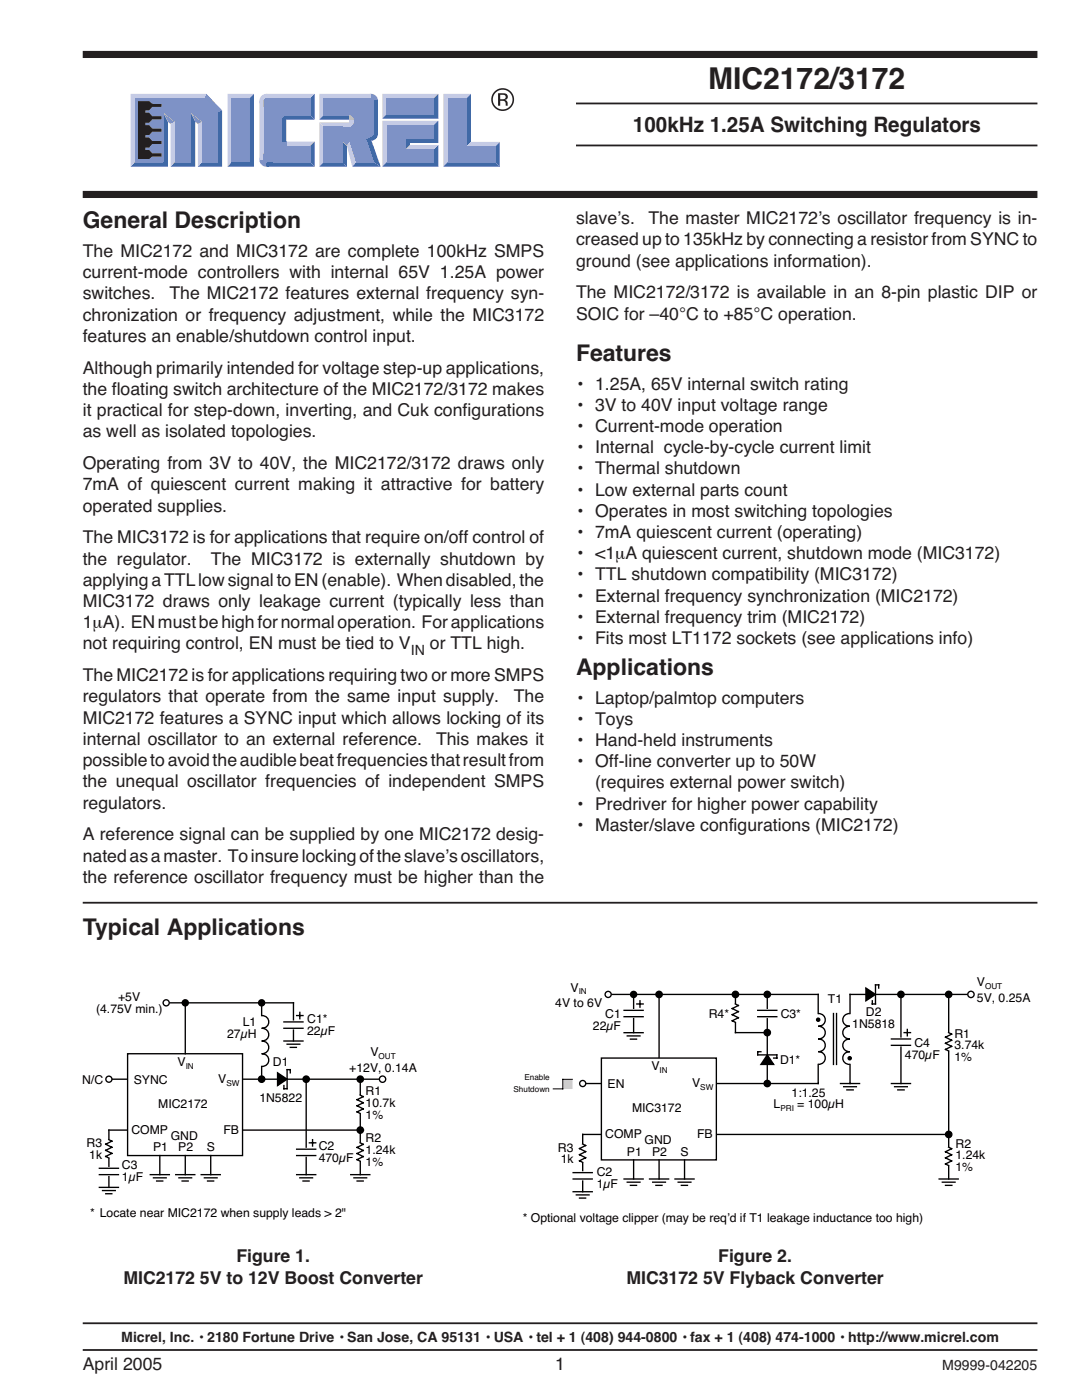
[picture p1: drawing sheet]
<svg xmlns="http://www.w3.org/2000/svg" width="216mm" height="279mm" viewBox="0 0 216 279" stroke-linecap="round" stroke-linejoin="round" font-family="sans-serif">
<defs><g id="words">
<text font-size="6" fill="#231f20" x="141.3" y="17.7">MIC2172/3172</text>
<g font-size="4.6" fill="#231f20">
<text x="16.5" y="45.6">General Description</text>
<text x="114.9" y="72">Features</text>
<text x="114.9" y="134.7">Applications</text>
<text x="16.5" y="186.5">Typical Applications</text>
</g>
<text font-size="4.2" fill="#231f20" x="126.3" y="26.3">100kHz 1.25A Switching Regulators</text>
<g font-size="3.5" fill="#231f20">
<text x="114.9" y="44.7">slave’s.</text>
<text x="129.4" y="44.7">The master MIC2172’s oscillator frequency is in-</text>
<text x="16.5" y="51.3">The MIC2172 and MIC3172 are complete 100kHz SMPS</text>
<text x="114.9" y="49">creased up to 135kHz by connecting a resistor from SYNC to</text>
<text x="114.9" y="53.2">ground (see applications information).</text>
<text x="16.5" y="55.5">current-mode controllers with internal 65V 1.25A power</text>
<text x="16.5" y="59.8">switches.</text>
<text x="33.8" y="59.8">The MIC2172 features external frequency syn-</text>
<text x="114.9" y="59.5">The MIC2172/3172 is available in an 8-pin plastic DIP or</text>
<text x="16.5" y="64">chronization or frequency adjustment, while the MIC3172</text>
<text x="114.9" y="63.8">SOIC for –40°C to +85°C operation.</text>
<text x="16.5" y="68.2">features an enable/shutdown control input.</text>
<text x="16.5" y="74.6">Although primarily intended for voltage step-up applications,</text>
<text x="114.9" y="77.7">•</text>
<text x="118.7" y="77.7">1.25A, 65V internal switch rating</text>
<text x="16.5" y="78.8">the floating switch architecture of the MIC2172/3172 makes</text>
<text x="16.5" y="83">it practical for step-down, inverting, and Cuk configurations</text>
<text x="114.9" y="82">•</text>
<text x="118.7" y="82">3V to 40V input voltage range</text>
<text x="16.5" y="87.3">as well as isolated topologies.</text>
<text x="114.9" y="86.2">•</text>
<text x="118.7" y="86.2">Current-mode operation</text>
<text x="16.5" y="93.6">Operating from 3V to 40V, the MIC2172/3172 draws only</text>
<text x="114.9" y="90.4">•</text>
<text x="114.9" y="94.7">•</text>
<text x="118.7" y="90.4">Internal cycle-by-cycle current limit</text>
<text x="118.7" y="94.7">Thermal shutdown</text>
<text x="16.5" y="97.9">7mA of quiescent current making it attractive for battery</text>
<text x="114.9" y="98.9">•</text>
<text x="118.7" y="98.9">Low external parts count</text>
<text x="16.5" y="102.1">operated supplies.</text>
<text x="114.9" y="103.1">•</text>
<text x="114.9" y="107.4">•</text>
<text x="118.7" y="103.1">Operates in most switching topologies</text>
<text x="118.7" y="107.4">7mA quiescent current (operating)</text>
<text x="16.5" y="108.4">The MIC3172 is for applications that require on/off control of</text>
<text x="16.5" y="112.7">the regulator.</text>
<text x="42.1" y="112.7">The MIC3172 is externally shutdown by</text>
<text x="114.9" y="111.6">•</text>
<text x="118.7" y="111.6">&lt;1µA quiescent current, shutdown mode (MIC3172)</text>
<text x="16.5" y="116.9">applying a TTL low signal to EN (enable). When disabled, the</text>
<text x="114.9" y="115.8">•</text>
<text x="118.7" y="115.8">TTL shutdown compatibility (MIC3172)</text>
<text x="16.5" y="121.1">MIC3172 draws only leakage current (typically less than</text>
<text x="16.5" y="125.4">1µA). EN must be high for normal operation. For applications</text>
<text x="114.9" y="120.1">•</text>
<text x="114.9" y="124.3">•</text>
<text x="118.7" y="120.1">External frequency synchronization (MIC2172)</text>
<text x="118.7" y="124.3">External frequency trim (MIC2172)</text>
<text x="16.5" y="129.6">not requiring control, EN must be tied to V</text>
<text x="85.8" y="129.6">or TTL high.</text>
<text x="114.9" y="128.5">•</text>
<text x="118.7" y="128.5">Fits most LT1172 sockets (see applications info)</text>
<text x="16.5" y="136">The MIC2172 is for applications requiring two or more SMPS</text>
<text x="16.5" y="140.2">regulators that operate from the same input supply.</text>
<text x="102.5" y="140.2">The</text>
<text x="114.9" y="140.4">•</text>
<text x="118.7" y="140.4">Laptop/palmtop computers</text>
<text x="16.5" y="144.4">MIC2172 features a SYNC input which allows locking of its</text>
<text x="16.5" y="148.7">internal oscillator to an external reference.</text>
<text x="87" y="148.7">This makes it</text>
<text x="114.9" y="144.6">•</text>
<text x="114.9" y="148.9">•</text>
<text x="118.7" y="144.6">Toys</text>
<text x="118.7" y="148.9">Hand-held instruments</text>
<text x="16.5" y="152.9">possible to avoid the audible beat frequencies that result from</text>
<text x="114.9" y="153.1">•</text>
<text x="118.7" y="153.1">Off-line converter up to 50W</text>
<text x="16.5" y="157.1">the unequal oscillator frequencies of independent SMPS</text>
<text x="16.5" y="161.4">regulators.</text>
<text x="114.9" y="161.6">•</text>
<text x="118.7" y="161.6">Predriver for higher power capability</text>
<text x="118.7" y="157.3">(requires external power switch)</text>
<text x="16.5" y="167.7">A reference signal can be supplied by one MIC2172 desig-</text>
<text x="114.9" y="165.8">•</text>
<text x="118.7" y="165.8">Master/slave configurations (MIC2172)</text>
<text x="16.5" y="171.9">nated as a master. To insure locking of the slave’s oscillators,</text>
<text x="16.5" y="176.2">the reference oscillator frequency must be higher than the</text>
<text x="47.2" y="251.9">Figure 1.</text>
<text x="143.3" y="251.9">Figure 2.</text>
<text x="24.6" y="256.2">MIC2172 5V to 12V Boost Converter</text>
<text x="125" y="256.2">MIC3172 5V Flyback Converter</text>
<text x="16.5" y="273.3">April 2005</text>
<text x="110.8" y="273.3">1</text>
</g>
<g font-size="2.8" fill="#231f20">
<text x="82" y="130.8">IN</text>
<text x="24.2" y="267.8">Micrel, Inc. • 2180 Fortune Drive • San Jose, CA 95131 • USA • tel + 1 (408) 944-0800 • fax + 1 (408) 474-1000 • http://www.micrel.com</text>
<text x="188" y="273.3">M9999-042205</text>
</g>
<g font-size="2.4">
<text x="113.8" y="197.9">V</text>
<text x="194.9" y="196.8">V</text>
<text x="19.2" y="202.2">(4.75V min.)</text>
<text x="23.6" y="199.9">+5V</text>
<text x="110.8" y="201">4V to 6V</text>
<text x="120.8" y="203.1">C1</text>
<text x="141.4" y="203.1">R4*</text>
<text x="155.8" y="203.1">C3*</text>
<text x="165.2" y="200.2">T1</text>
<text x="172.8" y="202.8">D2</text>
<text x="194.9" y="199.9">5V, 0.25A</text>
<text x="45.3" y="207.2">27µH</text>
<text x="48.4" y="204.8">L1</text>
<text x="61.3" y="204.1">C1*</text>
<text x="61.3" y="206.5">22µF</text>
<text x="118.3" y="205.5">22µF</text>
<text x="170.1" y="205.2">1N5818</text>
<text x="182.5" y="209">C4</text>
<text x="190.5" y="207.1">R1</text>
<text x="190.5" y="209.4">3.74k</text>
<text x="35.4" y="212.8">V</text>
<text x="54.5" y="212.8">D1</text>
<text x="69.7" y="213.9">+12V, 0.14A</text>
<text x="73.9" y="210.8">V</text>
<text x="130" y="213.6">V</text>
<text x="155.6" y="212.3">D1*</text>
<text x="180.6" y="211.4">470µF</text>
<text x="190.5" y="211.8">1%</text>
<text x="16.4" y="216.3">N/C</text>
<text x="26.7" y="216.3">SYNC</text>
<text x="31.6" y="221.1">MIC2172</text>
<text x="43.6" y="216.1">V</text>
<text x="51.8" y="219.9">1N5822</text>
<text x="72.9" y="218.5">R1</text>
<text x="72.9" y="220.9">10.7k</text>
<text x="121.2" y="217.1">EN</text>
<text x="126.1" y="222">MIC3172</text>
<text x="138.1" y="217">V</text>
<text x="154.4" y="221.2">L</text>
<text x="157.9" y="218.8">1:1.25</text>
<text x="159.1" y="221.2">= 100µH</text>
<text x="26.2" y="226.3">COMP</text>
<text x="34.1" y="227.4">GND</text>
<text x="44.6" y="226.3">FB</text>
<text x="72.9" y="223.2">1%</text>
<text x="72.9" y="228">R2</text>
<text x="120.8" y="227.2">COMP</text>
<text x="139.1" y="227.2">FB</text>
<text x="17.3" y="228.9">R3</text>
<text x="17.8" y="231.3">1k</text>
<text x="24.3" y="233.4">C3</text>
<text x="30.6" y="229.8">P1</text>
<text x="35.6" y="229.8">P2</text>
<text x="41.3" y="229.8">S</text>
<text x="63.6" y="229.5">C2</text>
<text x="63.6" y="231.9">470µF</text>
<text x="72.9" y="230.3">1.24k</text>
<text x="72.9" y="232.7">1%</text>
<text x="111.3" y="229.8">R3</text>
<text x="111.9" y="232.2">1k</text>
<text x="125.1" y="230.7">P1</text>
<text x="128.6" y="228.3">GND</text>
<text x="130.1" y="230.7">P2</text>
<text x="135.8" y="230.7">S</text>
<text x="190.7" y="229">R2</text>
<text x="190.7" y="231.4">1.24k</text>
<text x="190.7" y="233.8">1%</text>
<text x="24.3" y="235.8">1µF</text>
<text x="119.1" y="234.7">C2</text>
<text x="119.1" y="237.1">1µF</text>
<text x="18" y="242.9">* Locate near MIC2172 when supply leads &gt; 2&quot;</text>
<text x="104.3" y="243.8">* Optional voltage clipper (may be req’d if T1 leakage inductance too high)</text>
</g>
<g font-size="1.6">
<text x="196.6" y="197.4">OUT</text>
<text x="115.5" y="198.5">IN</text>
<text x="37.1" y="213.3">IN</text>
<text x="75.5" y="211.3">OUT</text>
<text x="104.6" y="215.6">Enable</text>
<text x="131.6" y="214.2">IN</text>
<text x="45.2" y="216.7">SW</text>
<text x="102.5" y="217.9">Shutdown</text>
<text x="139.7" y="217.6">SW</text>
<text x="155.7" y="221.8">PRI</text>
</g>
</g></defs>
<path d="M16.5 10.3h190.5M16.5 269.4h190.5" fill="none" stroke="#231f20" stroke-width=".36"/>
<path d="M14 5.1h195.5v12.7h-195.5z" fill="#fff"/>
<path d="M114.9 29h92.1M114.9 20.6h92.1M16.5 180.2h190.5" fill="none" stroke="#231f20" stroke-width=".36"/>
<path d="M16.5 10.9h190.5M16.5 38.8h190.5" fill="none" stroke="#231f20" stroke-width="1.4" stroke-linecap="butt"/>
<path d="M112.3 215.4h2v2h-2z" fill-rule="evenodd" fill="#ccc" stroke="#fff" stroke-width=".2"/>
<path d="M114.2 215.4h-1.9v1.9h-1.9" fill="none" stroke="#000" stroke-width=".2"/>
<g fill="none" stroke="#000" stroke-width=".27">
<path d="M121.3 198.5h42v3.8a1.28 1.28 0 0 1 1.4 1.2 1.28 1.28 0 0 1-1.4 1.3 1.28 1.28 0 0 1 1.4 1.3 1.28 1.28 0 0 1-1.4 1.2 1.28 1.28 0 0 1 1.4 1.3 1.28 1.28 0 0 1-1.4 1.3 1.28 1.28 0 0 1 1.4 1.3 1.28 1.28 0 0 1-1.4 1.2v3.8h-47M131.5 198.5v12.7M146.8 198.5v7.6M153.1 198.5v17.7M169.6 198.5h24.1M179.8 198.5v17.7M189.3 198.5v36.8M146.7 200.4l.6 .3-1.2 .6 1.2 .6-1.2 .6 1.2 .6-1.2 .6 .6 .3M151.2 202.9h3.8M151.2 201.6h3.8M166.3 202.3v10.1M166.9 202.3v10.1"/>
<path d="M169.6 202.3a1.28 1.28 0 0 0-1.4 1.2 1.28 1.28 0 0 0 1.4 1.3 1.28 1.28 0 0 0-1.4 1.3 1.28 1.28 0 0 0 1.4 1.3 1.28 1.28 0 0 0-1.4 1.2 1.28 1.28 0 0 0 1.4 1.3 1.28 1.28 0 0 0-1.4 1.3 1.28 1.28 0 0 0 1.4 1.2M189.3 206.1l.6 .3-1.2 .6 1.2 .6-1.2 .6 1.2 .6-1.2 .6 .6 .3M114.4 235.3h3.8M114.4 234h3.8M189.3 226.4h-73v11.4"/>
</g>
<g fill="#fff" stroke="#fff" stroke-width=".27">
<path d="M188.7 206.2h1.2v3.4h-1.2z" fill-rule="evenodd"/>
<path d="M114.2 233.9h4.1v1.5h-4.1z" fill-rule="evenodd"/>
<path d="M146.1 200.5h1.2v3.4h-1.2z" fill-rule="evenodd"/>
<path d="M151.1 201.5h4v1.5h-4z" fill-rule="evenodd"/>
</g>
<g fill="#000" stroke="#000" stroke-width=".27">
<circle cx="163.3" cy="203.5" r=".32"/>
<circle cx="169.5" cy="211.2" r=".32"/>
</g>
<circle cx="193.7" cy="198.5" r=".63" fill="#fff" stroke="#000" stroke-width=".27"/>
<g fill="#000" stroke="#000" stroke-width=".27">
<path d="M172.8 197.2l1.9 1.3-1.9 1.2z" fill-rule="evenodd"/>
<path d="M153.1 210.5l1.3 1.9h-2.6z" fill-rule="evenodd"/>
<circle cx="131.5" cy="198.5" r=".63"/>
<circle cx="146.8" cy="198.5" r=".63"/>
<circle cx="153.1" cy="198.5" r=".63"/>
<circle cx="179.8" cy="198.5" r=".63"/>
<circle cx="189.3" cy="198.5" r=".63"/>
<circle cx="153.1" cy="206.1" r=".63"/>
<circle cx="153.1" cy="216.2" r=".63"/>
<circle cx="189.3" cy="226.4" r=".63"/>
</g>
<g fill="#fff" stroke="#fff" stroke-width=".27">
<path d="M115.6 228.4h1.3v3.4h-1.3z" fill-rule="evenodd"/>
<path d="M188.7 229.1h1.2v3.3h-1.2z" fill-rule="evenodd"/>
<path d="M177.7 207.2h4.1v1.5h-4.1z" fill-rule="evenodd"/>
</g>
<g fill="none" stroke="#000" stroke-width=".27">
<path d="M169.6 198.5v3.8M175.3 197.2v-.6h-.6v3.8h-.6v-.7M146.8 206.1h6.3M151.8 209.9h-.6v.6h3.8v.7h-.6M167.7 216.2h3.8M168.3 216.9h2.6M169 217.5h1.2M169.6 212.4v3.8M177.9 207.4h3.8M177.9 208.6h3.8M180.4 206.1h1.3M181 205.4v1.3"/>
<path d="M116.2 228.3l.7 .3-1.3 .6 1.3 .6-1.3 .6 1.3 .7-1.3 .6 .6 .3M189.3 228.9l.6 .3-1.2 .7 1.2 .6-1.2 .6 1.2 .6-1.2 .6 .6 .3"/>
</g>
<path d="M120 211.2h22.9v20.3h-22.9z" fill-rule="evenodd" fill="#fff" stroke="#000" stroke-width=".27"/>
<g fill="none" stroke="#000" stroke-width=".27">
<path d="M114.4 237.8h3.8M115 238.5h2.5M115.6 239.1h1.3M124.5 235.3h3.8M125.2 235.9h2.5M125.8 236.6h1.2M126.4 231.5v3.8M129.6 235.3h3.8M130.2 235.9h2.6M130.9 236.6h1.2M131.5 231.5v3.8M134.7 235.3h3.8"/>
<path d="M135.3 235.9h2.6M136 236.6h1.2M136.6 231.5v3.8"/>
</g>
<circle cx="116.3" cy="216.2" r=".61" fill="#fff" stroke="#000" stroke-width=".27"/>
<path d="M126.4 198.5v7.6M177.9 216.2h3.8M178.5 216.9h2.5M179.1 217.5h1.3M187.4 235.3h3.8M188 235.9h2.6M188.7 236.6h1.2" fill="none" stroke="#000" stroke-width=".27"/>
<circle cx="126.4" cy="198.5" r=".61" fill="#000" stroke="#000" stroke-width=".27"/>
<circle cx="121.4" cy="198.5" r=".61" fill="#fff" stroke="#000" stroke-width=".27"/>
<path d="M124.4 201.5h4.1v1.5h-4.1z" fill-rule="evenodd" fill="#fff" stroke="#fff" stroke-width=".27"/>
<path d="M127.7 199.7v1.3M21.7 215.4h54.6M124.5 201.6h3.8M124.5 202.9h3.8M124.5 206.1h3.8M125.2 206.7h2.5M125.8 207.4h1.2M127.1 200.4h1.2M21.7 225.5h50.8" fill="none" stroke="#000" stroke-width=".27"/>
<path d="M25.5 210.3h22.9v20.3h-22.9z" fill-rule="evenodd" fill="#fff" stroke="#000" stroke-width=".27"/>
<path d="M33.2 200.1h25.4M37 200.1v10.2M52.2 202.7a1.28 1.28 0 0 1 1.4 1.2 1.28 1.28 0 0 1-1.4 1.3 1.28 1.28 0 0 1 1.4 1.3 1.28 1.28 0 0 1-1.4 1.3 1.28 1.28 0 0 1 1.4 1.2 1.28 1.28 0 0 1-1.4 1.3 1.28 1.28 0 0 1 1.4 1.3 1.28 1.28 0 0 1-1.4 1.2v2.6M61.1 215.4v19M71.9 215.4v19M21.7 225.5v11.5" fill="none" stroke="#000" stroke-width=".27"/>
<circle cx="52.2" cy="215.4" r=".63" fill="#000" stroke="#000" stroke-width=".27"/>
<circle cx="76.3" cy="215.4" r=".63" fill="#fff" stroke="#000" stroke-width=".27"/>
<g fill="#fff" stroke="#fff" stroke-width=".27">
<path d="M19.7 233h4.1v1.6h-4.1z" fill-rule="evenodd"/>
<path d="M59.1 229.2h4v1.5h-4z" fill-rule="evenodd"/>
</g>
<path d="M19.8 234.4h3.8M19.8 233.2h3.8M59.2 229.3h3.8M59.2 230.6h3.8M61.7 228.1h1.3M62.4 227.4v1.3M70 234.4h3.8M70.6 235.1h2.6M71.3 235.7h1.2" fill="none" stroke="#000" stroke-width=".27"/>
<g fill="#000" stroke="#000" stroke-width=".27">
<circle cx="61.1" cy="215.4" r=".63"/>
<circle cx="71.9" cy="215.4" r=".63"/>
<circle cx="71.9" cy="225.5" r=".63"/>
</g>
<path d="M21.1 227.6h1.2v3.3h-1.2z" fill="#fff"/>
<path d="M21.1 227.6h1.2v3.3h-1.2z" fill="none" stroke="#fff" stroke-width=".27"/>
<g fill="none" stroke="#000" stroke-width=".27">
<path d="M52.2 200.1v2.6M56.7 207.8h3.8M56.7 203.9h3.8M56.7 205.2h3.8M57.3 208.4h2.5M57.9 214.1v-.6h-.6v3.8h-.6v-.7M57.9 209h1.2M58.6 200.1v7.7M59.2 202.7h1.3M59.8 202v1.3M71.9 218.6l.6 .3-1.2 .6 1.2 .6-1.2 .6 1.2 .6-1.2 .6 .6 .3M19.8 237h3.8"/>
<path d="M20.5 237.6h2.5M21.1 238.2h1.2M21.7 227.4l.6 .3-1.2 .7 1.2 .6-1.2 .6 1.2 .6-1.2 .6 .6 .3M30 234.4h3.8M30.6 235.1h2.6M31.3 235.7h1.2M31.9 230.6v3.8M35.1 234.4h3.8M35.7 235.1h2.5M36.3 235.7h1.3M37 230.6v3.8M40.1 234.4h3.9"/>
<path d="M40.8 235.1h2.5M41.4 235.7h1.2M42 230.6v3.8M59.2 234.4h3.8M59.8 235.1h2.6M60.5 235.7h1.2M71.9 228.1l.6 .3-1.2 .6 1.2 .6-1.2 .6 1.2 .6-1.2 .6 .6 .3"/>
</g>
<g fill="#000" stroke="#000" stroke-width=".27">
<path d="M55.4 214.1l1.9 1.3-1.9 1.2z" fill-rule="evenodd"/>
<circle cx="37" cy="200.1" r=".61"/>
<circle cx="52.2" cy="200.1" r=".61"/>
</g>
<g fill="#fff" stroke="#fff" stroke-width=".27">
<path d="M71.3 218.7h1.2v3.3h-1.2z" fill-rule="evenodd"/>
<path d="M71.3 228.2h1.2v3.4h-1.2z" fill-rule="evenodd"/>
<path d="M56.5 203.8h4.1v1.5h-4.1z" fill-rule="evenodd"/>
</g>
<g fill="#fff" stroke="#000" stroke-width=".27">
<circle cx="21.7" cy="215.4" r=".61"/>
<circle cx="33.2" cy="200.1" r=".61"/>
</g>
<path d="M16.5 264.1h190.5" fill="none" stroke="#231f20" stroke-width=".36"/>
<path d="M57.1 28.2h5.7l-.9 .9h-4.8z" fill="#c5cbe5"/>
<circle cx="74.1" cy="20.1" r="1.38" fill="#6a82be"/>
<circle cx="53.1" cy="31.9" r="1.38" fill="#94a4d0"/>
<g fill="#c5cbe5">
<path d="M88.5 18.7h5.5l-.9 .9h-3.8v12.8l-.8 .9z"/>
<path d="M76.3 18.7h11.2l-.9 .9h-9.5v3.3l-.8 .8z"/>
<path d="M76.3 24.1h11.2l-.9 .8h-9.5v7.5l-.8 .9z"/>
<path d="M45.4 18.7h5.3l-.9 .9h-3.6v12.8l-.8 .9z"/>
<path d="M26.1 18.7h15.1l-.4 .9h-13.9v12.8l-.8 .9z"/>
<path d="M53.1 18.7h9.7l-.9 .9h-8.8z"/>
<path d="M51.8 20.1h.8v11.8h-.8z"/>
<path d="M63.7 18.7l.8 .9v3.4l-.8 .9z"/>
<path d="M63.7 24.4l.8 .8v7.2l-.8 .9z"/>
<path d="M63.7 24.4h6.1v.8h-5.3z"/>
<path d="M63.7 18.7h10.4v.9h-9.6z"/>
<circle cx="53.1" cy="20.1" r="1.38"/>
</g>
<path d="M56.3 28.2h.8v.9h-.8z" fill="#6a82be"/>
<g fill="#7e92c6">
<path d="M77.1 19.6h9.5v3.3h-9.5z"/>
<path d="M77.1 24.9h9.5v2.8h-5.7v2.1h5.7v2.6h-9.5z"/>
<path d="M46.2 19.6h3.6v12.8h-3.6z"/>
<path d="M89.3 19.6h3.8v9.6h5.8v3.2h-9.6z"/>
</g>
<g fill="#3b69af">
<path d="M94 18.7v9.6l-.9 .9v-9.6z"/>
<path d="M99.7 28.3v5l-.8-.9v-3.2z"/>
</g>
<path d="M94 28.3h5.7l-.8 .9h-5.8z" fill="#c5cbe5"/>
<path d="M89.3 32.4h9.6l.8 .9h-11.2z" fill="#3b69af"/>
<path d="M80.9 29.8l.9-.9h5.7l-.9 .9z" fill="#c5cbe5"/>
<g fill="#3b69af">
<path d="M77.1 22.9h9.5v-3.3l.9-.9v5h-11.2z"/>
<path d="M80.9 27.7h5.7v-2.8l.9-.8v4.4h-5.7v.4l-.9 .9z"/>
<path d="M77.1 32.4h9.5v-2.6l.9-.9v4.4h-11.2z"/>
<path d="M50.7 18.7v14.6h-5.3l.8-.9h3.6v-12.8z"/>
</g>
<path d="M26.9 19.6h13.9l2.7 2.7v10.1h-3.2v-8.1l-2.2-1.7v9.8h-3.2v-8.1l-2.2-1.7v9.8h-5.8z" fill="#7e92c6"/>
<g fill="#c5cbe5">
<path d="M39.5 24.8l.8-.5v8.1l-.8 .9z"/>
<path d="M34 24.8l.9-.5v8.1l-.9 .9z"/>
</g>
<g fill="#3b69af">
<path d="M32.7 22.6l.8 1.7v9h-7.4l.8-.9h5.8z"/>
<path d="M38.1 22.6l.9 1.7v9h-5l.9-.9h3.2z"/>
<path d="M43.5 22.3l.8-.3v11.3h-4.8l.8-.9h3.2z"/>
</g>
<path d="M41.2 18.7l3.1 3.3-.8 .3-2.7-2.7z" fill="#6a82be"/>
<g fill="#94a4d0">
<path d="M32.7 22.6l2.2 1.7-.9 .5-.5-.5z"/>
<path d="M38.1 22.6l2.2 1.7-.8 .5-.5-.5z"/>
</g>
<g fill="#3b69af">
<path d="M62.8 28.2v5.1l-.9-.9v-3.3z"/>
<path d="M53.1 32.4h8.8l.9 .9h-9.7z"/>
</g>
<path d="M52.8 19.7l9.1-.1v3.4h-3.6a1.82 1.82 0 0 0-2 .5v3.8a1.63 1.63 0 0 0 .5 1.7l5.1 .1v3.3h-8.8l-.4-.3-.1-10.9a1.68 1.68 0 0 1 .2-1.5z" fill="#7e92c6"/>
<g fill="#3b69af">
<path d="M56.5 23.2a8.6 8.6 0 0 1 3.7-.2h1.7l.9 .9h-5.7v4.3h-.8v-3.2a2.34 2.34 0 0 1 .2-1.8z"/>
<path d="M61.9 19.6l.9-.9v5.2l-.9-.9z"/>
<path d="M64.5 32.4h3.9l.8 .9h-5.5z"/>
<path d="M71 32.4h3.6l1.4 .9h-5.7z"/>
<path d="M68.4 28.3l.8 .9v4.1l-.8-.9z"/>
</g>
<path d="M69.7 28.3l1.3 4.1-.7 .9-1.1-4.1z" fill="#c5cbe5"/>
<path d="M68.4 28.3h1.3l-.5 .9z" fill="#94a4d0"/>
<path d="M63.7 23.9l.8-.9h5.3v.9z" fill="#3b69af"/>
<path d="M69.8 23.9h.8v.5h-.8z" fill="#c5cbe5"/>
<path d="M64.5 25.2h3.9v7.2h-3.9z" fill="#7e92c6"/>
<path d="M73.2 25.6a1.41 1.41 0 0 1 2.2 1.1 1.41 1.41 0 0 1-2 1.3 1.43 1.43 0 0 1-.2-2.4z" fill="#3b69af"/>
<circle cx="74.1" cy="26.7" r=".54" fill="#7e92c6"/>
<g fill="#3b69af">
<path d="M73.1 27.8l1 .3 1.9 5.2-1.4-.9z"/>
<path d="M74.6 20.1h.8v6.6h-.8z"/>
</g>
<g fill="#7e92c6">
<path d="M64.5 19.6h9.6v3.4h-9.6z"/>
<path d="M70.6 20.1h4v6.6h-4z"/>
<path d="M68.4 25.2h4.7v2.6l1.5 4.6h-3.6l-1.3-4.1h-1.3z"/>
<path d="M73.1 26.7h1l.3 .4-1.3 .7z"/>
</g>
<path d="M69.8 24.4h.8v.8h-.8z" fill="#c5cbe5"/>
<path d="M69.8 25.2a.84 .84 0 0 0 .8-.8l.2 1z" fill="#7e92c6"/>
<path d="M69.8 23h.8v.9h-.8z" fill="#acb7da"/>
<g fill="#7e92c6">
<path d="M69.8 23l.9-.1-.1 1a.84 .84 0 0 0-.8-.9z"/>
<circle cx="74.1" cy="20.1" r=".54"/>
</g>
<path d="M27.5 20.2h2.3l.6 .5h1.8v.6h-1.8l-.6 .7h-.8v.5h.8l.6 .7h1.8v.6h-1.8l-.6 .7h-.8v.5h.8l.6 .7h1.8v.6h-1.8l-.6 .7h-.8v.5h.8l.6 .6h1.8v.7h-1.8l-.6 .6h-.8v.5h.8l.6 .7h1.8v.6h-1.8l-.6 .6h-2.3z" fill="#fff"/>
<path d="M27.5 20.2h2.3l.6 .5h1.8v.6h-1.8l-.6 .7h-.8v.5h.8l.6 .7h1.8v.6h-1.8l-.6 .7h-.8v.5h.8l.6 .7h1.8v.6h-1.8l-.6 .7h-.8v.5h.8l.6 .6h1.8v.7h-1.8l-.6 .6h-.8v.5h.8l.6 .7h1.8v.6h-1.8l-.6 .6h-2.3z" fill="none" stroke="#7e92c6" stroke-width=".2"/>
<g fill="#231f20">
<path d="M27.5 20.2h2.3l.6 .5h1.8v.6h-1.8l-.6 .7h-.8v.5h.8l.6 .7h1.8v.6h-1.8l-.6 .7h-.8v.5h.8l.6 .7h1.8v.6h-1.8l-.6 .7h-.8v.5h.8l.6 .6h1.8v.7h-1.8l-.6 .6h-.8v.5h.8l.6 .7h1.8v.6h-1.8l-.6 .6h-2.3z"/>
<path d="M98 19.9a2.3 2.3 0 0 1 4.6 0 2.3 2.3 0 0 1-4.6 0zM98.3 19.9a2 2 0 0 0 4 0 2 2 0 0 0-4 0zM99.4 18.6h.9a.72 .72 0 0 1 .9 .3 .72 .72 0 0 1-.3 1h-.2a1.09 1.09 0 0 1 .6 1.2h-.4a.78 .78 0 0 0-.2-.9 .78 .78 0 0 0-.9-.1v1h-.4zM99.8 18.9v.9h.4a.49 .49 0 0 0 .7-.5 .49 .49 0 0 0-.7-.4z"/>
</g>
<use href="#words"/>
</svg>
